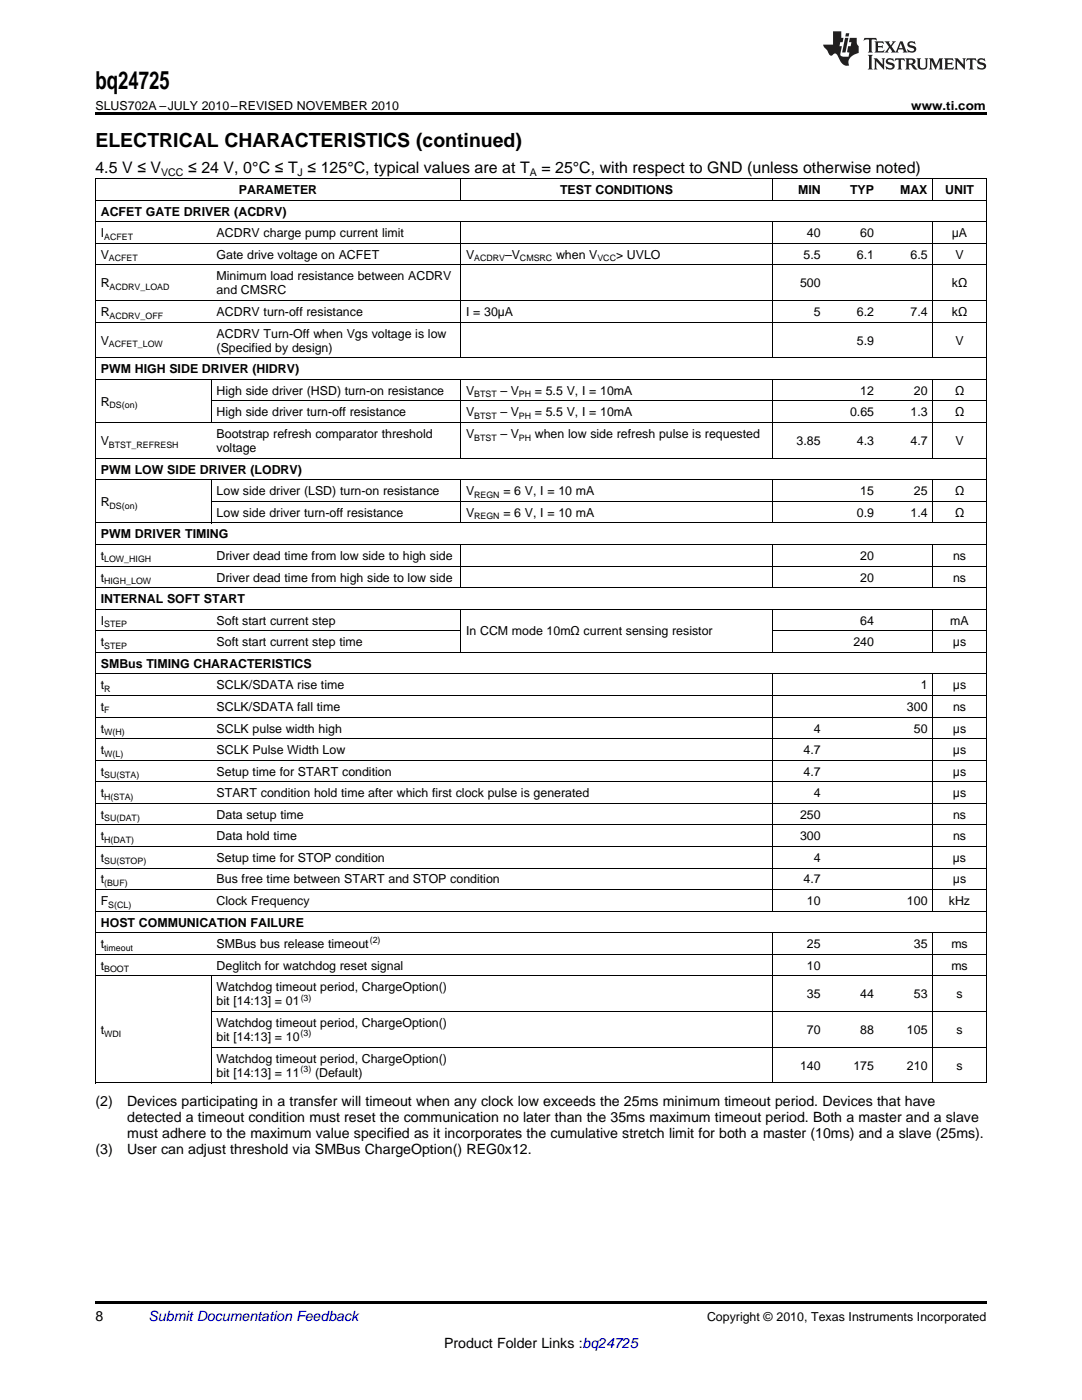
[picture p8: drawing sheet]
<svg xmlns="http://www.w3.org/2000/svg" width="216mm" height="279mm" viewBox="0 0 216 279" stroke-linecap="round" stroke-linejoin="round" font-family="sans-serif">
<defs><g id="words">
<text font-size="4.9" x="19" y="17.8">bq24725</text>
<text font-size="3.9" x="19.1" y="29.3">ELECTRICAL CHARACTERISTICS (continued)</text>
<g font-size="3.2">
<text x="19.1" y="34.4">4.5 V ≤ V</text>
<text x="37.5" y="34.4">≤ 24 V, 0°C ≤ T ≤ 125°C, typical values are at T</text>
<text x="108" y="34.4">= 25°C, with respect to GND (unless otherwise noted)</text>
</g>
<g font-size="2.8">
<text x="19.1" y="220.8">(2)</text>
<text x="25.4" y="220.8">Devices participating in a transfer will timeout when any clock low exceeds the 25ms minimum timeout period. Devices that have</text>
<text x="25.4" y="223.9">detected a timeout condition must reset the communication no later than the 35ms maximum timeout period. Both a master and a slave</text>
<text x="25.4" y="227.1">must adhere to the maximum value specified as it incorporates the cumulative stretch limit for both a master (10ms) and a slave (25ms).</text>
<text x="19.1" y="230.3">(3)</text>
<text x="25.4" y="230.3">User can adjust threshold via SMBus ChargeOption() REG0x12.</text>
<text x="19.1" y="263.6">8</text>
<text x="88.6" y="269">Product Folder Links :bq24725</text>
</g>
<text font-size="2.8" fill="#0000c8" x="29.6" y="263.6">Submit Documentation Feedback</text>
<g font-size="2.5">
<text x="19" y="21.9">SLUS702A –JULY 2010–REVISED NOVEMBER 2010</text>
<text x="181.8" y="21.9">www.ti.com</text>
<text x="47.7" y="38.7">PARAMETER</text>
<text x="111.8" y="38.7">TEST CONDITIONS</text>
<text x="159.2" y="38.7">MIN</text>
<text x="169.6" y="38.7">TYP</text>
<text x="179.6" y="38.7">MAX</text>
<text x="188.6" y="38.7">UNIT</text>
<text x="20.1" y="43">ACFET GATE DRIVER (ACDRV)</text>
<text x="20.1" y="47.3">I</text>
<text x="43.2" y="47.3">ACDRV charge pump current limit</text>
<text x="161" y="47.3">40</text>
<text x="171.7" y="47.3">60</text>
<text x="189.9" y="47.3">μA</text>
<text x="20.1" y="51.6">V</text>
<text x="43.2" y="51.6">Gate drive voltage on ACFET</text>
<text x="93" y="51.6">V</text>
<text x="100.8" y="51.6">–V</text>
<text x="110.9" y="51.6">when V</text>
<text x="122.9" y="51.6">&gt; UVLO</text>
<text x="160.3" y="51.6">5.5</text>
<text x="171" y="51.6">6.1</text>
<text x="181.7" y="51.6">6.5</text>
<text x="190.6" y="51.6">V</text>
<text x="20.1" y="57.4">R</text>
<text x="43.2" y="56">Minimum load resistance between ACDRV</text>
<text x="43.2" y="58.8">and CMSRC</text>
<text x="159.6" y="57.4">500</text>
<text x="189.9" y="57.4">kΩ</text>
<text x="20.1" y="63.1">R</text>
<text x="43.2" y="63.1">ACDRV turn-off resistance</text>
<text x="93" y="63.1">I = 30µA</text>
<text x="162.4" y="63.1">5</text>
<text x="171" y="63.1">6.2</text>
<text x="181.7" y="63.1">7.4</text>
<text x="189.9" y="63.1">kΩ</text>
<text x="20.1" y="68.8">V</text>
<text x="43.2" y="67.4">ACDRV Turn-Off when Vgs voltage is low</text>
<text x="43.2" y="70.2">(Specified by design)</text>
<text x="171" y="68.8">5.9</text>
<text x="190.6" y="68.8">V</text>
<text x="20.1" y="74.5">PWM HIGH SIDE DRIVER (HIDRV)</text>
<text x="20.1" y="81">R</text>
<text x="43.2" y="83.1">High side driver turn-off resistance</text>
<text x="43.2" y="78.8">High side driver (HSD) turn-on resistance</text>
<text x="93" y="83.1">V</text>
<text x="93" y="78.8">V</text>
<text x="99.8" y="78.8">– V</text>
<text x="99.8" y="83.1">– V</text>
<text x="106.7" y="78.8">= 5.5 V, I = 10mA</text>
<text x="106.7" y="83.1">= 5.5 V, I = 10mA</text>
<text x="169.6" y="83.1">0.65</text>
<text x="171.7" y="78.8">12</text>
<text x="181.7" y="83.1">1.3</text>
<text x="182.4" y="78.8">20</text>
<text x="190.6" y="78.8">Ω</text>
<text x="190.6" y="83.1">Ω</text>
<text x="20.1" y="88.8">V</text>
<text x="43.2" y="87.4">Bootstrap refresh comparator threshold</text>
<text x="93" y="87.4">V</text>
<text x="99.8" y="87.4">– V</text>
<text x="106.7" y="87.4">when low side refresh pulse is requested</text>
<text x="159" y="88.8">3.85</text>
<text x="171" y="88.8">4.3</text>
<text x="181.7" y="88.8">4.7</text>
<text x="190.6" y="88.8">V</text>
<text x="20.1" y="94.5">PWM LOW SIDE DRIVER (LODRV)</text>
<text x="43.2" y="90.2">voltage</text>
<text x="20.1" y="101">R</text>
<text x="43.2" y="98.8">Low side driver (LSD) turn-on resistance</text>
<text x="93" y="98.8">V</text>
<text x="100.4" y="98.8">= 6 V, I = 10 mA</text>
<text x="171.7" y="98.8">15</text>
<text x="182.4" y="98.8">25</text>
<text x="190.6" y="98.8">Ω</text>
<text x="20.1" y="107.5">PWM DRIVER TIMING</text>
<text x="43.2" y="103.2">Low side driver turn-off resistance</text>
<text x="93" y="103.2">V</text>
<text x="100.4" y="103.2">= 6 V, I = 10 mA</text>
<text x="171" y="103.2">0.9</text>
<text x="181.7" y="103.2">1.4</text>
<text x="190.6" y="103.2">Ω</text>
<text x="20.1" y="111.8">t</text>
<text x="43.2" y="111.8">Driver dead time from low side to high side</text>
<text x="171.7" y="111.8">20</text>
<text x="190.2" y="111.8">ns</text>
<text x="20.1" y="116.1">t</text>
<text x="43.2" y="116.1">Driver dead time from high side to low side</text>
<text x="171.7" y="116.1">20</text>
<text x="190.2" y="116.1">ns</text>
<text x="20.1" y="120.4">INTERNAL SOFT START</text>
<text x="20.1" y="124.7">I</text>
<text x="43.2" y="124.7">Soft start current step</text>
<text x="171.7" y="124.7">64</text>
<text x="189.6" y="124.7">mA</text>
<text x="20.1" y="129">t</text>
<text x="43.2" y="129">Soft start current step time</text>
<text x="93" y="126.8">In CCM mode 10mΩ current sensing resistor</text>
<text x="170.3" y="129">240</text>
<text x="190.1" y="129">μs</text>
<text x="20.1" y="133.3">SMBus TIMING CHARACTERISTICS</text>
<text x="20.1" y="137.6">t</text>
<text x="43.2" y="137.6">SCLK/SDATA rise time</text>
<text x="183.7" y="137.6">1</text>
<text x="190.1" y="137.6">μs</text>
<text x="20.1" y="141.9">t</text>
<text x="43.2" y="141.9">SCLK/SDATA fall time</text>
<text x="181" y="141.9">300</text>
<text x="190.2" y="141.9">ns</text>
<text x="20.1" y="146.2">t</text>
<text x="43.2" y="146.2">SCLK pulse width high</text>
<text x="162.4" y="146.2">4</text>
<text x="182.4" y="146.2">50</text>
<text x="190.1" y="146.2">μs</text>
<text x="20.1" y="150.5">t</text>
<text x="20.1" y="154.8">t</text>
<text x="43.2" y="150.5">SCLK Pulse Width Low</text>
<text x="43.2" y="154.8">Setup time for START condition</text>
<text x="160.3" y="150.5">4.7</text>
<text x="160.3" y="154.8">4.7</text>
<text x="190.1" y="150.5">μs</text>
<text x="190.1" y="154.8">μs</text>
<text x="20.1" y="159.1">t</text>
<text x="43.2" y="159.1">START condition hold time after which first clock pulse is generated</text>
<text x="162.4" y="159.1">4</text>
<text x="190.1" y="159.1">μs</text>
<text x="20.1" y="163.4">t</text>
<text x="20.1" y="167.7">t</text>
<text x="43.2" y="163.4">Data setup time</text>
<text x="43.2" y="167.7">Data hold time</text>
<text x="159.6" y="163.4">250</text>
<text x="159.6" y="167.7">300</text>
<text x="190.2" y="163.4">ns</text>
<text x="190.2" y="167.7">ns</text>
<text x="20.1" y="172">t</text>
<text x="43.2" y="172">Setup time for STOP condition</text>
<text x="162.4" y="172">4</text>
<text x="190.1" y="172">µs</text>
<text x="20.1" y="176.3">t</text>
<text x="43.2" y="176.3">Bus free time between START and STOP condition</text>
<text x="160.3" y="176.3">4.7</text>
<text x="190.1" y="176.3">μs</text>
<text x="20.1" y="180.6">F</text>
<text x="20.1" y="184.9">HOST COMMUNICATION FAILURE</text>
<text x="43.2" y="180.6">Clock Frequency</text>
<text x="161" y="180.6">10</text>
<text x="181" y="180.6">100</text>
<text x="189.3" y="180.6">kHz</text>
<text x="20.1" y="189.2">t</text>
<text x="43.2" y="189.2">SMBus bus release timeout</text>
<text x="161" y="189.2">25</text>
<text x="182.4" y="189.2">35</text>
<text x="189.8" y="189.2">ms</text>
<text x="20.1" y="193.5">t</text>
<text x="43.2" y="193.5">Deglitch for watchdog reset signal</text>
<text x="43.2" y="197.8">Watchdog timeout period, ChargeOption()</text>
<text x="161" y="193.5">10</text>
<text x="189.8" y="193.5">ms</text>
<text x="43.2" y="200.7">bit [14:13] = 01</text>
<text x="161" y="199.2">35</text>
<text x="171.7" y="199.2">44</text>
<text x="182.4" y="199.2">53</text>
<text x="190.9" y="199.2">s</text>
<text x="20.1" y="206.4">t</text>
<text x="43.2" y="205">Watchdog timeout period, ChargeOption()</text>
<text x="43.2" y="207.8">bit [14:13] = 10</text>
<text x="161" y="206.4">70</text>
<text x="171.7" y="206.4">88</text>
<text x="181" y="206.4">105</text>
<text x="190.9" y="206.4">s</text>
<text x="43.2" y="212.1">Watchdog timeout period, ChargeOption()</text>
<text x="43.2" y="214.9">bit [14:13] = 11</text>
<text x="62.9" y="214.9">(Default)</text>
<text x="159.6" y="213.5">140</text>
<text x="170.3" y="213.5">175</text>
<text x="181" y="213.5">210</text>
<text x="190.9" y="213.5">s</text>
<text x="141.1" y="263.6">Copyright © 2010, Texas Instruments Incorporated</text>
</g>
<g font-size="2.1">
<text x="32.2" y="35.1">VCC</text>
<text x="59.4" y="35.1">J</text>
<text x="105.7" y="35.1">A</text>
</g>
<g font-size="1.8">
<text x="20.8" y="47.8">ACFET</text>
<text x="21.7" y="52.1">ACFET</text>
<text x="94.6" y="52.1">ACDRV</text>
<text x="103.8" y="52.1">CMSRC</text>
<text x="119.2" y="52.1">VCC</text>
<text x="21.9" y="57.9">ACDRV_LOAD</text>
<text x="21.9" y="63.6">ACDRV_OFF</text>
<text x="21.7" y="69.3">ACFET_LOW</text>
<text x="21.9" y="81.5">DS(on)</text>
<text x="94.6" y="79.3">BTST</text>
<text x="94.6" y="83.6">BTST</text>
<text x="103.5" y="79.3">PH</text>
<text x="103.5" y="83.6">PH</text>
<text x="21.7" y="89.3">BTST_REFRESH</text>
<text x="94.6" y="87.9">BTST</text>
<text x="103.5" y="87.9">PH</text>
<text x="21.9" y="101.5">DS(on)</text>
<text x="94.6" y="99.3">REGN</text>
<text x="94.6" y="103.6">REGN</text>
<text x="20.8" y="112.3">LOW_HIGH</text>
<text x="20.8" y="116.6">HIGH_LOW</text>
<text x="20.8" y="125.2">STEP</text>
<text x="20.8" y="129.5">STEP</text>
<text x="20.8" y="138.1">R</text>
<text x="20.8" y="142.4">F</text>
<text x="20.8" y="146.7">W(H)</text>
<text x="20.8" y="151">W(L)</text>
<text x="20.8" y="155.3">SU(STA)</text>
<text x="20.8" y="159.6">H(STA)</text>
<text x="20.8" y="163.9">SU(DAT)</text>
<text x="20.8" y="168.2">H(DAT)</text>
<text x="20.8" y="172.5">SU(STOP)</text>
<text x="20.8" y="176.8">(BUF)</text>
<text x="21.6" y="181.1">S(CL)</text>
<text x="20.8" y="189.7">timeout</text>
<text x="73.8" y="188.2">(2)</text>
<text x="20.8" y="194">BOOT</text>
<text x="60" y="199.7">(3)</text>
<text x="20.8" y="206.9">WDI</text>
<text x="60" y="206.8">(3)</text>
<text x="60" y="213.9">(3)</text>
</g>
</g></defs>
<path d="M19 22.5h177.8v.5h-177.8zM19 259.7h177.8v.5h-177.8z" fill="#000"/>
<g fill="none" stroke="#000" stroke-width=".2">
<path d="M19 40h177.8M19 35.6h177.8M19.1 35.7v180.5M91.9 35.7v4.3M154.1 35.7v4.3M186.1 35.7v4.3M196.8 35.7v180.5M19 60h177.8M19 52.9h177.8M19 48.6h177.8M19 44.3h177.8M91.9 44.3v27.2"/>
<path d="M154.1 44.3v27.2M186.1 44.3v27.2M19 75.7h177.8M19 71.4h177.8M19 64.3h177.8M42.1 75.8v8.6M91.9 75.8v15.7M154.1 75.8v15.7M186.1 75.8v15.7M19 95.8h177.8M19 91.5h177.8M19 84.3h177.8"/>
<path d="M42.1 95.8v8.6M42.2 80h154.6M91.9 95.8v8.6M154.1 95.8v8.6M186.1 95.8v8.6M19 117.3h177.8M19 113h177.8M19 108.7h177.8M19 104.4h177.8M42.2 100.1h154.6M91.9 108.7v8.6M154.1 108.7v8.6"/>
<path d="M186.1 108.7v8.6M19 138.8h177.8M19 134.5h177.8M19 130.2h177.8M19 125.9h72.9M19 121.6h177.8M91.9 121.6v8.6M154.1 121.6v8.6M154.1 134.5v47.4M154.2 125.9h42.6M186.1 121.6v8.6M186.1 134.5v47.4"/>
<path d="M19 156h177.8M19 151.7h177.8M19 147.4h177.8M19 143.1h177.8M19 177.5h177.8M19 173.2h177.8M19 168.9h177.8M19 164.6h177.8M19 160.3h177.8M19 194.8h177.8M19 190.4h177.8M19 186.1h177.8"/>
<path d="M19 181.8h177.8M42.1 194.8v21.4M154.1 186.2v30M186.1 186.2v30M19 216.1h177.8M42.2 209h154.6M42.2 201.9h154.6"/>
</g>
<g fill="#231f20">
<path d="M172.5 7.6l-.1 .5 .4-.2h.6v.1v2.1l-.2 .4h.9l-.2-.4v-2.1l.1-.1h.5l.5 .2-.2-.5zM174.5 8.3l.2 .3v1.5l-.2 .4h1.8l.2-.6a1.04 1.04 0 0 1-1.3 .2v-.7h.6l.3 .2v-.6l-.3 .2h-.6v-.6l.8-.1 .4 .3-.2-.5zM176.5 8.3l.9 1.1-.9 1.1h.8l-.2-.2 .4-.7 .5 .7-.2 .2h1.5l-.2-.2 .2-.4h.9l.1 .4-.2 .2h1l-.3-.3-.7-1.9h-.5l-.9 2-.8-1 .9-1h-.8l.1 .3-.4 .5-.3-.6 .1-.2zM179.7 8.6l.4 1h-.7zM181.3 8.4a.63 .63 0 0 0-.2 .7 .63 .63 0 0 0 .6 .4l.6 .2 .1 .2a.75 .75 0 0 1-.7 .4 .75 .75 0 0 1-.6-.5l.1 .7 .1-.1a1.11 1.11 0 0 0 1.5-.6 1.13 1.13 0 0 0-1.2-.8l-.1-.4a1.04 1.04 0 0 1 1.2 .2l-.2-.5-.2 .1-.4-.2zM173.2 10.9l.2 .4v2.2l-.2 .4h1l-.3-.4v-2.2l.3-.4zM174.3 11.6l.3 .4v1.5l-.3 .4h.8l-.2-.4v-1.3l1.5 1.7v-1.9l.2-.4h-.7l.2 .4v.9l-1.1-1.3zM177 11.8a.62 .62 0 0 0-.2 .7 .62 .62 0 0 0 .6 .4l.6 .1 .1 .3a.76 .76 0 0 1-.7 .3 .76 .76 0 0 1-.7-.4l.2 .7 .1-.1a1.11 1.11 0 0 0 1.5-.6 1.13 1.13 0 0 0-1.2-.8l-.1-.4a1.04 1.04 0 0 1 1.2 .2l-.2-.6-.2 .1-.5-.1zM178.7 11.6l-.2 .6a.61 .61 0 0 1 .8-.3v1.6l-.2 .4h.9l-.2-.4v-1.6a.63 .63 0 0 1 .7 .3l-.1-.6zM180.6 11.6l.3 .4v1.5l-.3 .4h1l-.2-.2-.1-.8 .6 .2a.76 .76 0 0 0 1.2 .7l-1-1a.58 .58 0 0 0 .6-.5 .58 .58 0 0 0-.5-.6zM181.4 11.9h.1a.45 .45 0 0 1 .5 .1 .45 .45 0 0 1 .1 .5l-.8 .2zM182.9 11.6l.2 .2a2.17 2.17 0 0 0 .3 1.9 .99 .99 0 0 0 1.6-.6v-1.1l.2-.4h-.7l.2 .2a1.92 1.92 0 0 1-.2 1.8 .6 .6 0 0 1-.9-.5v-1.1l.2-.4zM185.4 11.6l.2 .4v1.5l-.2 .4h.7l-.2-.4v-1.4l.8 1.8 .8-1.8v1.4l-.2 .4h.9l-.2-.4v-1.5l.2-.4h-.8l-.6 1.5-.6-1.5zM188.4 11.6l.2 .4v1.5l-.2 .4h1.8l.1-.6a1.04 1.04 0 0 1-1.2 .1v-.6h.5l.4 .2v-.6l-.4 .2h-.5v-.7h.8l.3 .3-.1-.6zM190.5 11.6l.2 .4v1.5l-.2 .4h.7l-.2-.4v-1.3l1.5 1.7v-1.9l.2-.4h-.7l.2 .4v.9l-1.1-1.3zM192.9 11.6l-.1 .6a.61 .61 0 0 1 .7-.3l.1 1.6-.3 .4h1l-.3-.4 .1-1.6a.63 .63 0 0 1 .7 .3l-.1-.6zM195.2 11.8a.62 .62 0 0 0-.2 .7 .62 .62 0 0 0 .6 .4l.6 .1 .1 .3a.76 .76 0 0 1-.7 .3 .76 .76 0 0 1-.6-.4l.1 .7 .1-.1a1.11 1.11 0 0 0 1.6-.6 1.13 1.13 0 0 0-1.3-.8l-.1-.4a1.04 1.04 0 0 1 1.2 .2l-.1-.6-.2 .1-.5-.1z"/>
<path d="M166.2 6.3v2.6h-1.9v.4l.8 .9a.91 .91 0 0 0 1 .8 .56 .56 0 0 1 .5-.3 .56 .56 0 0 1 .5 .3l.4 .8a1.53 1.53 0 0 0 1.9 1.2 1.54 1.54 0 0 1 1-2.1l.9-.3v-1.4a1.52 1.52 0 0 1-.4-1.6h-1.3l-.2 .8h.5l-.2 .8h-.5l-.1 1v.2l.4 .1-.2 .8a1.93 1.93 0 0 1-1.6-.3l.3-1.8h-.5l.2-.8h.4l.2-.8h-.4v-1.3zM168.6 7.6l-.6 2.9h.7l.6-2.9zM168.8 6.6l-.1 .7h.6l.2-.7z"/>
</g>
<use href="#words"/>
</svg>
